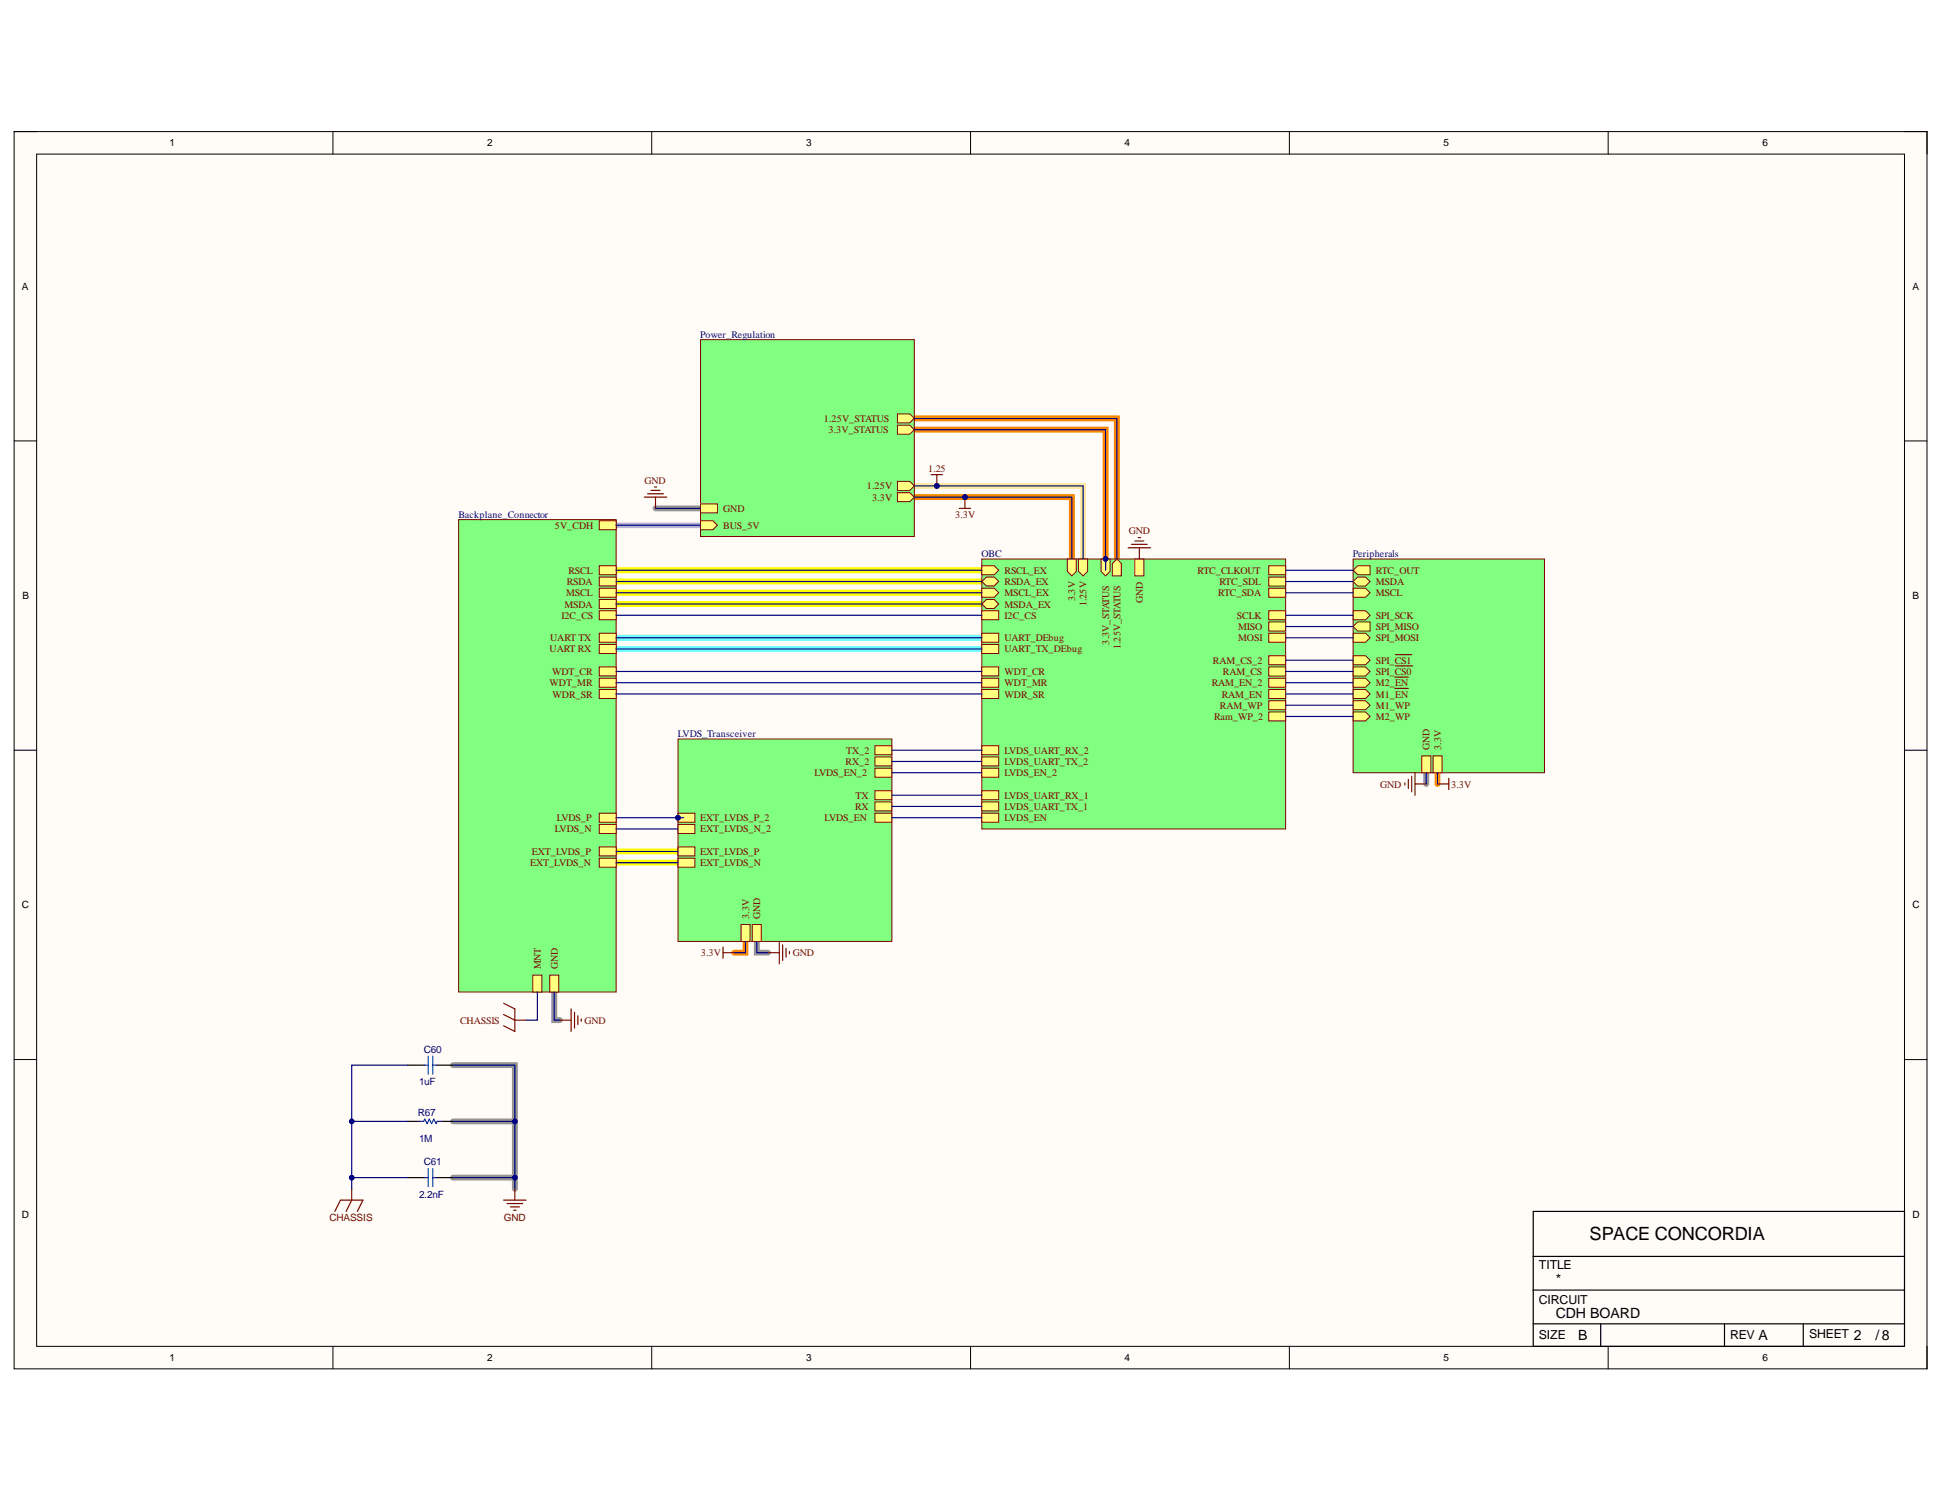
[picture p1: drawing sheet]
<svg xmlns="http://www.w3.org/2000/svg" width="279mm" height="216mm" viewBox="0 0 279 216" stroke-linecap="round" stroke-linejoin="round" font-family="sans-serif">
<defs><g id="words">
<text font-size="2.6" x="228.4" y="178.2">SPACE CONCORDIA</text>
<g font-size="2">
<text x="223.6" y="184.5">*</text>
<text x="223.6" y="189.4">CDH BOARD</text>
<text x="226.8" y="192.6">B</text>
<text x="252.7" y="192.6">A</text>
<text x="266.4" y="192.6">2</text>
<text x="269.6" y="192.6">/8</text>
</g>
<g font-size="1.8">
<text x="221.2" y="182.5">TITLE</text>
<text x="221.2" y="187.4">CIRCUIT</text>
<text x="221.2" y="192.5">SIZE</text>
<text x="248.7" y="192.5">REV</text>
<text x="260" y="192.4">SHEET</text>
</g>
<g font-size="1.4">
<text x="24.4" y="21.1">1</text>
<text x="70" y="21.1">2</text>
<text x="115.9" y="21.1">3</text>
<text x="161.6" y="21.1">4</text>
<text x="207.5" y="21.1">5</text>
<text x="253.3" y="21.1">6</text>
<text x="3.1" y="41.7">A</text>
<text x="274.9" y="41.7">A</text>
<text x="3.2" y="86.1">B</text>
<text x="274.9" y="86.1">B</text>
<text x="3.1" y="130.6">C</text>
<text x="274.9" y="130.6">C</text>
<text x="3.1" y="175">D</text>
<text x="274.9" y="175">D</text>
<text x="24.4" y="195.7">1</text>
<text x="70" y="195.7">2</text>
<text x="115.9" y="195.7">3</text>
<text x="161.6" y="195.7">4</text>
<text x="207.5" y="195.7">5</text>
<text x="253.3" y="195.7">6</text>
</g>
<g font-size="1.4" fill="#000080">
<text x="100.6" y="48.5">Power_Regulation</text>
<text x="65.9" y="74.4">Backplane_Connector</text>
<text x="141.1" y="80.1">OBC</text>
<text x="194.4" y="80.1">Peripherals</text>
<text x="97.4" y="105.9">LVDS_Transceiver</text>
<text x="60.9" y="151.4">C60</text>
<text x="60.1" y="160.4">R67</text>
<text x="60.2" y="156">1uF</text>
<text x="60.2" y="164.1">1M</text>
<text x="60.9" y="167.5">C61</text>
<text x="60.2" y="172.2">2.2nF</text>
</g>
<g font-size="1.4" fill="#800000">
<text x="118.4" y="60.6">1.25V_STATUS</text>
<text x="119.1" y="62.2">3.3V_STATUS</text>
<text x="92.6" y="69.5">GND</text>
<text x="124.6" y="70.3">1.25V</text>
<text x="125.3" y="72">3.3V</text>
<text x="133.4" y="67.9">1.25</text>
<text x="79.8" y="76">5V_CDH</text>
<text x="103.9" y="76">BUS_5V</text>
<text x="103.9" y="73.6">GND</text>
<text x="137.3" y="74.4">3.3V</text>
<text x="162.2" y="76.8">GND</text>
<text x="81.7" y="82.4">RSCL</text>
<text x="144.4" y="82.4">RSCL_EX</text>
<text x="172.1" y="82.4">RTC_CLKOUT</text>
<text x="197.7" y="82.4">RTC_OUT</text>
<text x="80.7" y="89">I2C_CS</text>
<text x="81.1" y="87.3">MSDA</text>
<text x="81.4" y="85.7">MSCL</text>
<text x="81.5" y="84">RSDA</text>
<text x="144.4" y="89">I2C_CS</text>
<text x="144.4" y="87.3">MSDA_EX</text>
<text x="144.4" y="85.7">MSCL_EX</text>
<text x="144.4" y="84">RSDA_EX</text>
<text x="154.5" y="86.4" transform="rotate(-90 154.5 86.4)">3.3V</text>
<text x="156.1" y="87.2" transform="rotate(-90 156.1 87.2)">1.25V</text>
<text x="164.3" y="86.7" transform="rotate(-90 164.3 86.7)">GND</text>
<text x="175.1" y="85.7">RTC_SDA</text>
<text x="175.2" y="84">RTC_SDL</text>
<text x="177.8" y="89">SCLK</text>
<text x="197.7" y="89">SPI_SCK</text>
<text x="197.7" y="84">MSDA</text>
<text x="197.7" y="85.7">MSCL</text>
<text x="79" y="93.8">UART RX</text>
<text x="79.1" y="92.2">UART TX</text>
<text x="144.4" y="92.2">UART_DEbug</text>
<text x="144.4" y="93.8">UART_TX_DEbug</text>
<text x="159.4" y="92.7" transform="rotate(-90 159.4 92.7)">3.3V_STATUS</text>
<text x="161" y="93.3" transform="rotate(-90 161 93.3)">1.25V_STATUS</text>
<text x="174.3" y="95.4">RAM_CS_2</text>
<text x="178" y="90.6">MISO</text>
<text x="178" y="92.2">MOSI</text>
<text x="197.7" y="90.6">SPI_MISO</text>
<text x="197.7" y="92.2">SPI_MOSI</text>
<text x="197.7" y="95.4">SPI_CS1</text>
<text x="79" y="98.7">WDT_MR</text>
<text x="79.3" y="97">WDT_CR</text>
<text x="79.4" y="100.3">WDR_SR</text>
<text x="144.4" y="98.7">WDT_MR</text>
<text x="144.4" y="97">WDT_CR</text>
<text x="144.4" y="100.3">WDR_SR</text>
<text x="174.1" y="98.7">RAM_EN_2</text>
<text x="175.3" y="101.9">RAM_WP</text>
<text x="175.6" y="100.3">RAM_EN</text>
<text x="175.8" y="97">RAM_CS</text>
<text x="197.7" y="97">SPI_CS0</text>
<text x="197.7" y="100.3">M1_EN</text>
<text x="197.7" y="101.9">M1_WP</text>
<text x="197.7" y="98.7">M2_EN</text>
<text x="174.5" y="103.5">Ram_WP_2</text>
<text x="197.7" y="103.5">M2_WP</text>
<text x="205.4" y="107.8" transform="rotate(-90 205.4 107.8)">GND</text>
<text x="207.1" y="107.8" transform="rotate(-90 207.1 107.8)">3.3V</text>
<text x="117.1" y="111.5">LVDS_EN_2</text>
<text x="121.5" y="109.9">RX_2</text>
<text x="121.6" y="108.3">TX_2</text>
<text x="144.4" y="108.3">LVDS_UART_RX_2</text>
<text x="144.4" y="109.9">LVDS_UART_TX_2</text>
<text x="144.4" y="111.5">LVDS_EN_2</text>
<text x="198.3" y="113.2">GND</text>
<text x="208.6" y="113.2">3.3V</text>
<text x="79.8" y="119.6">LVDS_N</text>
<text x="80" y="118">LVDS_P</text>
<text x="100.6" y="118">EXT_LVDS_P_2</text>
<text x="100.6" y="119.6">EXT_LVDS_N_2</text>
<text x="118.5" y="118">LVDS_EN</text>
<text x="122.9" y="116.4">RX</text>
<text x="123" y="114.8">TX</text>
<text x="144.4" y="114.8">LVDS_UART_RX_1</text>
<text x="144.4" y="116.4">LVDS_UART_TX_1</text>
<text x="144.4" y="118">LVDS_EN</text>
<text x="76.2" y="124.5">EXT_LVDS_N</text>
<text x="76.5" y="122.9">EXT_LVDS_P</text>
<text x="100.6" y="122.9">EXT_LVDS_P</text>
<text x="100.6" y="124.5">EXT_LVDS_N</text>
<text x="100.7" y="137.4">3.3V</text>
<text x="107.7" y="132.1" transform="rotate(-90 107.7 132.1)">3.3V</text>
<text x="109.3" y="132.1" transform="rotate(-90 109.3 132.1)">GND</text>
<text x="113.9" y="137.4">GND</text>
<text x="77.7" y="139.3" transform="rotate(-90 77.7 139.3)">MNT</text>
<text x="80.2" y="139.3" transform="rotate(-90 80.2 139.3)">GND</text>
<text x="66.1" y="147.1">CHASSIS</text>
<text x="84" y="147.1">GND</text>
<text x="47.4" y="175.5">CHASSIS</text>
<text x="72.4" y="175.5">GND</text>
</g>
</g></defs>
<path d="M2 18.9h275v177.9h-275z" fill-rule="evenodd" fill="#fffcf8"/>
<path d="M2 18.9h275v177.9h-275z" fill="none" stroke="#000" stroke-width=".14"/>
<path d="M5.3 22.1h268.4v171.4h-268.4z" fill-rule="evenodd" fill="#fffcf8"/>
<g fill="none" stroke="#000" stroke-width=".14">
<path d="M2 18.9h3.3M47.9 18.9v3.2M93.7 18.9v3.2M139.5 18.9v3.2M185.3 18.9v3.2M231.1 18.9v3.2M273.7 18.9h3.3v3.2M5.3 22.1h268.4v171.4h-268.4zM2 63.4h3.3M273.7 63.4h3.3M2 107.8h3.3M273.7 107.8h3.3"/>
<path d="M2 152.3h3.3M273.7 152.3h3.3M47.9 193.5v3.3M93.7 193.5v3.3M139.5 193.5v3.3M185.3 193.5v3.3M231.1 193.5v3.3M277 193.5v3.3"/>
</g>
<path d="M94.2 73.1h6.5M205 111.1v1.6M108.8 135.3v1.6h1.6M65.1 153.1h8.9v8.1M79.7 142.6v4h.8M65.1 161.2h8.9v9.7M65.1 169.3h8.9" fill="none" stroke="#999" stroke-width=".85"/>
<path d="M88.6 82h52.5M88.6 83.6h52.5M88.6 85.2h52.5M88.6 86.8h52.5M88.6 124h8.8M88.6 122.4h8.8" fill="none" stroke="#ff0" stroke-width=".85"/>
<path d="M88.6 91.7h52.5M88.6 93.3h52.5" fill="none" stroke="#6effff" stroke-width=".85"/>
<path d="M88.6 75.5h12.1" fill="none" stroke="#ff6eff" stroke-width=".85"/>
<path d="M131.4 71.5h22.7v8.9M206.6 111.1v1.6M107.2 135.3v1.6h-1.7" fill="none" stroke="#f90" stroke-width=".85"/>
<path d="M131.4 69.8h24.3v10.6" fill="none" stroke="#ffe599" stroke-width=".85"/>
<path d="M131.4 61.8h27.5v20.2M131.4 60.1h29.1v20.3" fill="none" stroke="#fd8300" stroke-width=".85"/>
<path d="M220.4 174.1h53.3v19.4h-53.3zM220.4 180.6h53.3M220.4 185.4h53.3M220.4 190.3h53.3M230.1 190.3v3.2M247.9 190.3v3.2M259.2 190.3v3.2" fill="none" stroke="#000" stroke-width=".17"/>
<path d="M65.9 74.7h22.7v67.9h-22.7z" fill-rule="evenodd" fill="#80ff80"/>
<path d="M65.9 74.7h22.7v67.9h-22.7z" fill="none" stroke="#800000" stroke-width=".14"/>
<path d="M86.1 91h2.5v1.3h-2.5z" fill-rule="evenodd" fill="#ffff80"/>
<path d="M86.1 91h2.5v1.3h-2.5z" fill="none" stroke="#800000" stroke-width=".14"/>
<path d="M86.1 92.6h2.5v1.3h-2.5z" fill-rule="evenodd" fill="#ffff80"/>
<path d="M86.1 92.6h2.5v1.3h-2.5z" fill="none" stroke="#800000" stroke-width=".14"/>
<path d="M79 140.2h1.3v2.4h-1.3z" fill-rule="evenodd" fill="#ffff80"/>
<path d="M79 140.2h1.3v2.4h-1.3z" fill="none" stroke="#800000" stroke-width=".14"/>
<path d="M86.1 74.9h2.5v1.3h-2.5z" fill-rule="evenodd" fill="#ffff80"/>
<path d="M86.1 74.9h2.5v1.3h-2.5z" fill="none" stroke="#800000" stroke-width=".14"/>
<path d="M86.1 116.9h2.5v1.3h-2.5z" fill-rule="evenodd" fill="#ffff80"/>
<path d="M86.1 116.9h2.5v1.3h-2.5z" fill="none" stroke="#800000" stroke-width=".14"/>
<path d="M86.1 118.5h2.5v1.3h-2.5z" fill-rule="evenodd" fill="#ffff80"/>
<path d="M86.1 118.5h2.5v1.3h-2.5z" fill="none" stroke="#800000" stroke-width=".14"/>
<path d="M86.1 86.2h2.5v1.3h-2.5z" fill-rule="evenodd" fill="#ffff80"/>
<path d="M86.1 86.2h2.5v1.3h-2.5z" fill="none" stroke="#800000" stroke-width=".14"/>
<path d="M86.1 84.6h2.5v1.2h-2.5z" fill-rule="evenodd" fill="#ffff80"/>
<path d="M86.1 84.6h2.5v1.2h-2.5z" fill="none" stroke="#800000" stroke-width=".14"/>
<path d="M86.1 81.3h2.5v1.3h-2.5z" fill-rule="evenodd" fill="#ffff80"/>
<path d="M86.1 81.3h2.5v1.3h-2.5z" fill="none" stroke="#800000" stroke-width=".14"/>
<path d="M86.1 82.9h2.5v1.3h-2.5z" fill-rule="evenodd" fill="#ffff80"/>
<path d="M86.1 82.9h2.5v1.3h-2.5z" fill="none" stroke="#800000" stroke-width=".14"/>
<path d="M86.1 121.7h2.5v1.3h-2.5z" fill-rule="evenodd" fill="#ffff80"/>
<path d="M86.1 121.7h2.5v1.3h-2.5z" fill="none" stroke="#800000" stroke-width=".14"/>
<path d="M86.1 123.4h2.5v1.2h-2.5z" fill-rule="evenodd" fill="#ffff80"/>
<path d="M86.1 123.4h2.5v1.2h-2.5z" fill="none" stroke="#800000" stroke-width=".14"/>
<path d="M76.6 140.2h1.3v2.4h-1.3z" fill-rule="evenodd" fill="#ffff80"/>
<path d="M76.6 140.2h1.3v2.4h-1.3z" fill="none" stroke="#800000" stroke-width=".14"/>
<path d="M86.1 87.8h2.5v1.3h-2.5z" fill-rule="evenodd" fill="#ffff80"/>
<path d="M86.1 87.8h2.5v1.3h-2.5z" fill="none" stroke="#800000" stroke-width=".14"/>
<path d="M86.1 95.9h2.5v1.3h-2.5z" fill-rule="evenodd" fill="#ffff80"/>
<path d="M86.1 95.9h2.5v1.3h-2.5z" fill="none" stroke="#800000" stroke-width=".14"/>
<path d="M86.1 97.5h2.5v1.3h-2.5z" fill-rule="evenodd" fill="#ffff80"/>
<path d="M86.1 97.5h2.5v1.3h-2.5z" fill="none" stroke="#800000" stroke-width=".14"/>
<path d="M86.1 99.1h2.5v1.3h-2.5z" fill-rule="evenodd" fill="#ffff80"/>
<path d="M86.1 99.1h2.5v1.3h-2.5z" fill="none" stroke="#800000" stroke-width=".14"/>
<path d="M100.7 48.8h30.7v28.3h-30.7z" fill-rule="evenodd" fill="#80ff80"/>
<path d="M100.7 48.8h30.7v28.3h-30.7z" fill="none" stroke="#800000" stroke-width=".14"/>
<path d="M129 70.8h1.8l.6 .7-.6 .6h-1.8z" fill-rule="evenodd" fill="#ffff80"/>
<path d="M129 70.8h1.8l.6 .7-.6 .6h-1.8z" fill="none" stroke="#800000" stroke-width=".14"/>
<path d="M129 69.2h1.8l.6 .6-.6 .7h-1.8z" fill-rule="evenodd" fill="#ffff80"/>
<path d="M129 69.2h1.8l.6 .6-.6 .7h-1.8z" fill="none" stroke="#800000" stroke-width=".14"/>
<path d="M100.7 74.9h1.8l.6 .6-.6 .7h-1.8z" fill-rule="evenodd" fill="#ffff80"/>
<path d="M100.7 74.9h1.8l.6 .6-.6 .7h-1.8z" fill="none" stroke="#800000" stroke-width=".14"/>
<path d="M129 59.5h1.8l.6 .6-.6 .7h-1.8z" fill-rule="evenodd" fill="#ffff80"/>
<path d="M129 59.5h1.8l.6 .6-.6 .7h-1.8z" fill="none" stroke="#800000" stroke-width=".14"/>
<path d="M129 61.1h1.8l.6 .7-.6 .6h-1.8z" fill-rule="evenodd" fill="#ffff80"/>
<path d="M129 61.1h1.8l.6 .7-.6 .6h-1.8z" fill="none" stroke="#800000" stroke-width=".14"/>
<path d="M100.7 72.4h2.4v1.3h-2.4z" fill-rule="evenodd" fill="#ffff80"/>
<path d="M100.7 72.4h2.4v1.3h-2.4z" fill="none" stroke="#800000" stroke-width=".14"/>
<path d="M141.1 80.4h43.7v38.8h-43.7z" fill-rule="evenodd" fill="#80ff80"/>
<path d="M141.1 80.4h43.7v38.8h-43.7z" fill="none" stroke="#800000" stroke-width=".14"/>
<circle cx="158.9" cy="80.4" r=".32" fill="#000080"/>
<circle cx="158.9" cy="80.4" r=".32" fill="none" stroke="#000080" stroke-width=".14"/>
<path d="M153.4 80.4h1.3v1.7l-.6 .7-.7-.7z" fill-rule="evenodd" fill="#ffff80"/>
<path d="M153.4 80.4h1.3v1.7l-.6 .7-.7-.7z" fill="none" stroke="#800000" stroke-width=".14"/>
<path d="M158.3 80.4h1.2v1.7l-.6 .7-.6-.7z" fill-rule="evenodd" fill="#ffff80"/>
<path d="M158.3 80.4h1.2v1.7l-.6 .7-.6-.7z" fill="none" stroke="#800000" stroke-width=".14"/>
<circle cx="158.9" cy="80.4" r=".32" fill="#000080"/>
<circle cx="158.9" cy="80.4" r=".32" fill="none" stroke="#000080" stroke-width=".14"/>
<path d="M155 80.4h1.3v1.7l-.6 .7-.7-.7z" fill-rule="evenodd" fill="#ffff80"/>
<path d="M155 80.4h1.3v1.7l-.6 .7-.7-.7z" fill="none" stroke="#800000" stroke-width=".14"/>
<path d="M159.9 81l.6-.6 .7 .6v1.8h-1.3z" fill-rule="evenodd" fill="#ffff80"/>
<path d="M159.9 81l.6-.6 .7 .6v1.8h-1.3z" fill="none" stroke="#800000" stroke-width=".14"/>
<path d="M182.4 81.3h2.4v1.3h-2.4z" fill-rule="evenodd" fill="#ffff80"/>
<path d="M182.4 81.3h2.4v1.3h-2.4z" fill="none" stroke="#800000" stroke-width=".14"/>
<path d="M141.1 113.7h2.4v1.3h-2.4z" fill-rule="evenodd" fill="#ffff80"/>
<path d="M141.1 113.7h2.4v1.3h-2.4z" fill="none" stroke="#800000" stroke-width=".14"/>
<path d="M141.1 115.3h2.4v1.3h-2.4z" fill-rule="evenodd" fill="#ffff80"/>
<path d="M141.1 115.3h2.4v1.3h-2.4z" fill="none" stroke="#800000" stroke-width=".14"/>
<path d="M141.1 91h2.4v1.3h-2.4z" fill-rule="evenodd" fill="#ffff80"/>
<path d="M141.1 91h2.4v1.3h-2.4z" fill="none" stroke="#800000" stroke-width=".14"/>
<path d="M141.1 92.6h2.4v1.3h-2.4z" fill-rule="evenodd" fill="#ffff80"/>
<path d="M141.1 92.6h2.4v1.3h-2.4z" fill="none" stroke="#800000" stroke-width=".14"/>
<path d="M182.4 100.7h2.4v1.3h-2.4z" fill-rule="evenodd" fill="#ffff80"/>
<path d="M182.4 100.7h2.4v1.3h-2.4z" fill="none" stroke="#800000" stroke-width=".14"/>
<path d="M182.4 95.9h2.4v1.3h-2.4z" fill-rule="evenodd" fill="#ffff80"/>
<path d="M182.4 95.9h2.4v1.3h-2.4z" fill="none" stroke="#800000" stroke-width=".14"/>
<path d="M182.4 89.4h2.4v1.3h-2.4z" fill-rule="evenodd" fill="#ffff80"/>
<path d="M182.4 89.4h2.4v1.3h-2.4z" fill="none" stroke="#800000" stroke-width=".14"/>
<path d="M182.4 91h2.4v1.3h-2.4z" fill-rule="evenodd" fill="#ffff80"/>
<path d="M182.4 91h2.4v1.3h-2.4z" fill="none" stroke="#800000" stroke-width=".14"/>
<path d="M182.4 87.8h2.4v1.3h-2.4z" fill-rule="evenodd" fill="#ffff80"/>
<path d="M182.4 87.8h2.4v1.3h-2.4z" fill="none" stroke="#800000" stroke-width=".14"/>
<path d="M163.1 80.4h1.3v2.4h-1.3z" fill-rule="evenodd" fill="#ffff80"/>
<path d="M163.1 80.4h1.3v2.4h-1.3z" fill="none" stroke="#800000" stroke-width=".14"/>
<path d="M182.4 99.1h2.4v1.3h-2.4z" fill-rule="evenodd" fill="#ffff80"/>
<path d="M182.4 99.1h2.4v1.3h-2.4z" fill="none" stroke="#800000" stroke-width=".14"/>
<path d="M141.1 87.8h2.4v1.3h-2.4z" fill-rule="evenodd" fill="#ffff80"/>
<path d="M141.1 87.8h2.4v1.3h-2.4z" fill="none" stroke="#800000" stroke-width=".14"/>
<path d="M141.1 97.5h2.4v1.3h-2.4z" fill-rule="evenodd" fill="#ffff80"/>
<path d="M141.1 97.5h2.4v1.3h-2.4z" fill="none" stroke="#800000" stroke-width=".14"/>
<path d="M141.1 95.9h2.4v1.3h-2.4z" fill-rule="evenodd" fill="#ffff80"/>
<path d="M141.1 95.9h2.4v1.3h-2.4z" fill="none" stroke="#800000" stroke-width=".14"/>
<path d="M141.1 99.1h2.4v1.3h-2.4z" fill-rule="evenodd" fill="#ffff80"/>
<path d="M141.1 99.1h2.4v1.3h-2.4z" fill="none" stroke="#800000" stroke-width=".14"/>
<path d="M182.4 94.3h2.4v1.3h-2.4z" fill-rule="evenodd" fill="#ffff80"/>
<path d="M182.4 94.3h2.4v1.3h-2.4z" fill="none" stroke="#800000" stroke-width=".14"/>
<path d="M182.4 97.5h2.4v1.3h-2.4z" fill-rule="evenodd" fill="#ffff80"/>
<path d="M182.4 97.5h2.4v1.3h-2.4z" fill="none" stroke="#800000" stroke-width=".14"/>
<path d="M141.1 86.8l.7-.6h1.1l.6 .6-.6 .7h-1.1z" fill-rule="evenodd" fill="#ffff80"/>
<path d="M141.1 86.8l.7-.6h1.1l.6 .6-.6 .7h-1.1z" fill="none" stroke="#800000" stroke-width=".14"/>
<path d="M141.1 84.6h1.8l.6 .6-.6 .6h-1.8z" fill-rule="evenodd" fill="#ffff80"/>
<path d="M141.1 84.6h1.8l.6 .6-.6 .6h-1.8z" fill="none" stroke="#800000" stroke-width=".14"/>
<path d="M141.1 83.6l.7-.7h1.1l.6 .7-.6 .6h-1.1z" fill-rule="evenodd" fill="#ffff80"/>
<path d="M141.1 83.6l.7-.7h1.1l.6 .7-.6 .6h-1.1z" fill="none" stroke="#800000" stroke-width=".14"/>
<path d="M141.1 81.3h1.8l.6 .7-.6 .6h-1.8z" fill-rule="evenodd" fill="#ffff80"/>
<path d="M141.1 81.3h1.8l.6 .7-.6 .6h-1.8z" fill="none" stroke="#800000" stroke-width=".14"/>
<path d="M141.1 107.2h2.4v1.3h-2.4z" fill-rule="evenodd" fill="#ffff80"/>
<path d="M141.1 107.2h2.4v1.3h-2.4z" fill="none" stroke="#800000" stroke-width=".14"/>
<path d="M141.1 108.8h2.4v1.3h-2.4z" fill-rule="evenodd" fill="#ffff80"/>
<path d="M141.1 108.8h2.4v1.3h-2.4z" fill="none" stroke="#800000" stroke-width=".14"/>
<path d="M141.1 116.9h2.4v1.3h-2.4z" fill-rule="evenodd" fill="#ffff80"/>
<path d="M141.1 116.9h2.4v1.3h-2.4z" fill="none" stroke="#800000" stroke-width=".14"/>
<path d="M141.1 110.4h2.4v1.3h-2.4z" fill-rule="evenodd" fill="#ffff80"/>
<path d="M141.1 110.4h2.4v1.3h-2.4z" fill="none" stroke="#800000" stroke-width=".14"/>
<path d="M182.4 102.3h2.4v1.3h-2.4z" fill-rule="evenodd" fill="#ffff80"/>
<path d="M182.4 102.3h2.4v1.3h-2.4z" fill="none" stroke="#800000" stroke-width=".14"/>
<path d="M182.4 84.6h2.4v1.3h-2.4z" fill-rule="evenodd" fill="#ffff80"/>
<path d="M182.4 84.6h2.4v1.3h-2.4z" fill="none" stroke="#800000" stroke-width=".14"/>
<path d="M182.4 82.9h2.4v1.3h-2.4z" fill-rule="evenodd" fill="#ffff80"/>
<path d="M182.4 82.9h2.4v1.3h-2.4z" fill="none" stroke="#800000" stroke-width=".14"/>
<path d="M194.5 80.4h27.5v30.7h-27.5z" fill-rule="evenodd" fill="#80ff80"/>
<path d="M194.5 80.4h27.5v30.7h-27.5z" fill="none" stroke="#800000" stroke-width=".14"/>
<path d="M194.5 82l.6-.7h1.8v1.3h-1.8z" fill-rule="evenodd" fill="#ffff80"/>
<path d="M194.5 82l.6-.7h1.8v1.3h-1.8z" fill="none" stroke="#800000" stroke-width=".14"/>
<path d="M194.5 87.8h1.8l.6 .6-.6 .7h-1.8z" fill-rule="evenodd" fill="#ffff80"/>
<path d="M194.5 87.8h1.8l.6 .6-.6 .7h-1.8z" fill="none" stroke="#800000" stroke-width=".14"/>
<path d="M195.1 89.4h1.8v1.3h-1.8l-.6-.6z" fill-rule="evenodd" fill="#ffff80"/>
<path d="M195.1 89.4h1.8v1.3h-1.8l-.6-.6z" fill="none" stroke="#800000" stroke-width=".14"/>
<path d="M194.5 91h1.8l.6 .7-.6 .6h-1.8z" fill-rule="evenodd" fill="#ffff80"/>
<path d="M194.5 91h1.8l.6 .7-.6 .6h-1.8z" fill="none" stroke="#800000" stroke-width=".14"/>
<path d="M194.5 95.9h1.8l.6 .6-.6 .7h-1.8z" fill-rule="evenodd" fill="#ffff80"/>
<path d="M194.5 95.9h1.8l.6 .6-.6 .7h-1.8z" fill="none" stroke="#800000" stroke-width=".14"/>
<path d="M200.6 95.7h2.4" fill="none" stroke="#800000" stroke-width=".17"/>
<path d="M194.5 94.3h1.8l.6 .6-.6 .7h-1.8z" fill-rule="evenodd" fill="#ffff80"/>
<path d="M194.5 94.3h1.8l.6 .6-.6 .7h-1.8z" fill="none" stroke="#800000" stroke-width=".14"/>
<path d="M200.6 94.1h2.3" fill="none" stroke="#800000" stroke-width=".17"/>
<path d="M194.5 99.1h1.8l.6 .7-.6 .6h-1.8z" fill-rule="evenodd" fill="#ffff80"/>
<path d="M194.5 99.1h1.8l.6 .7-.6 .6h-1.8z" fill="none" stroke="#800000" stroke-width=".14"/>
<path d="M200.5 98.9h1.9" fill="none" stroke="#800000" stroke-width=".17"/>
<path d="M194.5 100.7h1.8l.6 .7-.6 .6h-1.8z" fill-rule="evenodd" fill="#ffff80"/>
<path d="M194.5 100.7h1.8l.6 .7-.6 .6h-1.8z" fill="none" stroke="#800000" stroke-width=".14"/>
<path d="M194.5 97.5h1.8l.6 .6-.6 .7h-1.8z" fill-rule="evenodd" fill="#ffff80"/>
<path d="M194.5 97.5h1.8l.6 .6-.6 .7h-1.8z" fill="none" stroke="#800000" stroke-width=".14"/>
<path d="M200.5 97.3h1.9" fill="none" stroke="#800000" stroke-width=".17"/>
<path d="M194.5 102.3h1.8l.6 .7-.6 .6h-1.8z" fill-rule="evenodd" fill="#ffff80"/>
<path d="M194.5 102.3h1.8l.6 .7-.6 .6h-1.8z" fill="none" stroke="#800000" stroke-width=".14"/>
<path d="M194.5 83.6l.6-.7h1.2l.6 .7-.6 .6h-1.2z" fill-rule="evenodd" fill="#ffff80"/>
<path d="M194.5 83.6l.6-.7h1.2l.6 .7-.6 .6h-1.2z" fill="none" stroke="#800000" stroke-width=".14"/>
<path d="M194.5 84.6h1.8l.6 .6-.6 .7h-1.8z" fill-rule="evenodd" fill="#ffff80"/>
<path d="M194.5 84.6h1.8l.6 .6-.6 .7h-1.8z" fill="none" stroke="#800000" stroke-width=".14"/>
<path d="M204.3 108.7h1.3v2.4h-1.3z" fill-rule="evenodd" fill="#ffff80"/>
<path d="M204.3 108.7h1.3v2.4h-1.3z" fill="none" stroke="#800000" stroke-width=".14"/>
<path d="M206 108.7h1.3v2.4h-1.3z" fill-rule="evenodd" fill="#ffff80"/>
<path d="M206 108.7h1.3v2.4h-1.3z" fill="none" stroke="#800000" stroke-width=".14"/>
<path d="M97.4 106.2h30.8v29.1h-30.8z" fill-rule="evenodd" fill="#80ff80"/>
<path d="M97.4 106.2h30.8v29.1h-30.8z" fill="none" stroke="#800000" stroke-width=".14"/>
<circle cx="97.4" cy="117.5" r=".32" fill="#000080"/>
<circle cx="97.4" cy="117.5" r=".32" fill="none" stroke="#000080" stroke-width=".14"/>
<path d="M125.7 115.3h2.5v1.3h-2.5z" fill-rule="evenodd" fill="#ffff80"/>
<path d="M125.7 115.3h2.5v1.3h-2.5z" fill="none" stroke="#800000" stroke-width=".14"/>
<path d="M106.5 132.9h1.3v2.4h-1.3z" fill-rule="evenodd" fill="#ffff80"/>
<path d="M106.5 132.9h1.3v2.4h-1.3z" fill="none" stroke="#800000" stroke-width=".14"/>
<path d="M125.7 113.7h2.5v1.3h-2.5z" fill-rule="evenodd" fill="#ffff80"/>
<path d="M125.7 113.7h2.5v1.3h-2.5z" fill="none" stroke="#800000" stroke-width=".14"/>
<path d="M125.7 116.9h2.5v1.3h-2.5z" fill-rule="evenodd" fill="#ffff80"/>
<path d="M125.7 116.9h2.5v1.3h-2.5z" fill="none" stroke="#800000" stroke-width=".14"/>
<path d="M97.4 121.7h2.5v1.3h-2.5z" fill-rule="evenodd" fill="#ffff80"/>
<path d="M97.4 121.7h2.5v1.3h-2.5z" fill="none" stroke="#800000" stroke-width=".14"/>
<path d="M97.4 123.4h2.5v1.2h-2.5z" fill-rule="evenodd" fill="#ffff80"/>
<path d="M97.4 123.4h2.5v1.2h-2.5z" fill="none" stroke="#800000" stroke-width=".14"/>
<path d="M125.7 108.8h2.5v1.3h-2.5z" fill-rule="evenodd" fill="#ffff80"/>
<path d="M125.7 108.8h2.5v1.3h-2.5z" fill="none" stroke="#800000" stroke-width=".14"/>
<path d="M125.7 107.2h2.5v1.3h-2.5z" fill-rule="evenodd" fill="#ffff80"/>
<path d="M125.7 107.2h2.5v1.3h-2.5z" fill="none" stroke="#800000" stroke-width=".14"/>
<path d="M125.7 110.4h2.5v1.3h-2.5z" fill-rule="evenodd" fill="#ffff80"/>
<path d="M125.7 110.4h2.5v1.3h-2.5z" fill="none" stroke="#800000" stroke-width=".14"/>
<path d="M97.4 116.9h2.5v1.3h-2.5z" fill-rule="evenodd" fill="#ffff80"/>
<path d="M97.4 116.9h2.5v1.3h-2.5z" fill="none" stroke="#800000" stroke-width=".14"/>
<circle cx="97.4" cy="117.5" r=".32" fill="#000080"/>
<circle cx="97.4" cy="117.5" r=".32" fill="none" stroke="#000080" stroke-width=".14"/>
<path d="M97.4 118.5h2.5v1.3h-2.5z" fill-rule="evenodd" fill="#ffff80"/>
<path d="M97.4 118.5h2.5v1.3h-2.5z" fill="none" stroke="#800000" stroke-width=".14"/>
<path d="M108.1 132.9h1.3v2.4h-1.3z" fill-rule="evenodd" fill="#ffff80"/>
<path d="M108.1 132.9h1.3v2.4h-1.3z" fill="none" stroke="#800000" stroke-width=".14"/>
<g fill="none" stroke="#800000" stroke-width=".17">
<path d="M92.6 71.5h3.2M93.1 71h2.2M93.6 70.5h1.3M94.1 70h.3M94.2 71.5v1.6M137.9 73.1h1.6M138.7 71.5v1.6M72.4 144.2l1.6 .8v3.3l-1.6-.9M72.4 145.8l1.6 .8h1.6M80.5 146.6h1.6M82.1 145v3.3M82.6 145.5v2.3"/>
<path d="M83.1 146v1.3M83.5 146.5v.3M48.1 174.1l.8-1.6h3.3l-.8 1.6M50.5 170.9v1.6l-.8 1.6M72.4 172.5h3.2M72.9 173h2.2M73.4 173.5h1.3M73.8 174h.4M74 170.9v1.6"/>
</g>
<path d="M58.6 153.1h2.5M62.7 153.1h2.4M58.6 161.2h1.7M58.6 169.3h2.5M62.7 169.3h2.4M63.5 161.2h1.6" fill="none" stroke="#000" stroke-width=".17"/>
<path d="M61.1 153.1h.4M61.5 151.8v2.6M62.2 151.8v2.6M62.2 153.1h.5M60.3 161.2h.6l.2-.3 .3 .6 .3-.6 .3 .6 .4-.6 .3 .6 .1-.3h.7M61.1 169.3h.4M61.5 168v2.6M62.2 168v2.6M62.2 169.3h.5" fill="none" stroke="#00f" stroke-width=".17"/>
<circle cx="138.7" cy="71.5" r=".32" fill="#000080"/>
<circle cx="138.7" cy="71.5" r=".32" fill="none" stroke="#000080" stroke-width=".14"/>
<path d="M133.8 68.2h1.6M134.6 68.2v1.6" fill="none" stroke="#800000" stroke-width=".17"/>
<circle cx="134.6" cy="69.8" r=".32" fill="#000080"/>
<circle cx="134.6" cy="69.8" r=".32" fill="none" stroke="#000080" stroke-width=".14"/>
<g fill="none" stroke="#800000" stroke-width=".17">
<path d="M162.1 78.7h3.3M162.6 78.2h2.3M163.1 77.8h1.3M163.6 77.3h.3M163.8 78.7v1.7M201.9 112.5v.3M202.4 112v1.3M202.9 111.6v2.2M203.4 111.1v3.2M203.4 112.7h1.6M206.6 112.7h1.6M208.2 111.9v1.6"/>
<path d="M103.9 136.9h1.6M103.9 136.1v1.6M110.4 136.9h1.6M112 135.3v3.3M112.5 135.8v2.3M113 136.3v1.3M113.5 136.8v.3"/>
</g>
<path d="M58.6 169.3h-8.1v1.6" fill="none" stroke="#000080" stroke-width=".17"/>
<circle cx="50.5" cy="169.3" r=".32" fill="#000080"/>
<circle cx="50.5" cy="169.3" r=".32" fill="none" stroke="#000080" stroke-width=".14"/>
<path d="M58.6 161.2h-8.1v8.1" fill="none" stroke="#000080" stroke-width=".17"/>
<circle cx="50.5" cy="161.2" r=".32" fill="#000080"/>
<circle cx="50.5" cy="161.2" r=".32" fill="none" stroke="#000080" stroke-width=".14"/>
<circle cx="50.5" cy="169.3" r=".32" fill="#000080"/>
<circle cx="50.5" cy="169.3" r=".32" fill="none" stroke="#000080" stroke-width=".14"/>
<path d="M65.1 169.3h8.9" fill="none" stroke="#000080" stroke-width=".17"/>
<circle cx="74" cy="169.3" r=".32" fill="#000080"/>
<circle cx="74" cy="169.3" r=".32" fill="none" stroke="#000080" stroke-width=".14"/>
<path d="M58.6 153.1h-8.1v8.1" fill="none" stroke="#000080" stroke-width=".17"/>
<circle cx="50.5" cy="161.2" r=".32" fill="#000080"/>
<circle cx="50.5" cy="161.2" r=".32" fill="none" stroke="#000080" stroke-width=".14"/>
<path d="M65.1 153.1h8.9v8.1" fill="none" stroke="#000080" stroke-width=".17"/>
<circle cx="74" cy="161.2" r=".32" fill="#000080"/>
<circle cx="74" cy="161.2" r=".32" fill="none" stroke="#000080" stroke-width=".14"/>
<g fill="none" stroke="#000080" stroke-width=".17">
<path d="M184.8 83.6h9.7M184.8 85.2h9.7M184.8 88.4h9.7M184.8 90.1h9.7M184.8 91.7h9.7M184.8 94.9h9.7M184.8 96.5h9.7M184.8 98.1h9.7M184.8 99.8h9.7M184.8 82h9.7M88.6 117.5h9.7M128.2 107.8h12.9"/>
<path d="M128.2 109.5h12.9M128.2 111.1h12.9M128.2 114.3h12.9M128.2 115.9h12.9M128.2 117.5h12.9M184.8 101.4h9.7M184.8 103h9.7M88.6 124h8.8"/>
</g>
<circle cx="97.4" cy="117.5" r=".32" fill="#000080"/>
<circle cx="97.4" cy="117.5" r=".32" fill="none" stroke="#000080" stroke-width=".14"/>
<g fill="none" stroke="#000080" stroke-width=".17">
<path d="M88.6 75.5h12.1M94.2 73.1h6.5M131.4 71.5h7.3M88.6 82h52.5M88.6 83.6h52.5M88.6 85.2h52.5M88.6 88.4h52.5M88.6 86.8h52.5M88.6 91.7h52.5M88.6 93.3h52.5M88.6 96.5h52.5M88.6 98.1h52.5"/>
<path d="M88.6 99.8h52.5M88.6 119.2h8.8M88.6 122.4h8.8M77.2 142.6v4h-1.6M79.7 142.6v4h.8"/>
</g>
<circle cx="138.7" cy="71.5" r=".32" fill="#000080"/>
<circle cx="138.7" cy="71.5" r=".32" fill="none" stroke="#000080" stroke-width=".14"/>
<path d="M131.4 69.8h3.2" fill="none" stroke="#000080" stroke-width=".17"/>
<circle cx="134.6" cy="69.8" r=".32" fill="#000080"/>
<circle cx="134.6" cy="69.8" r=".32" fill="none" stroke="#000080" stroke-width=".14"/>
<path d="M138.7 71.5h15.4v8.9" fill="none" stroke="#000080" stroke-width=".17"/>
<circle cx="138.7" cy="71.5" r=".32" fill="#000080"/>
<circle cx="138.7" cy="71.5" r=".32" fill="none" stroke="#000080" stroke-width=".14"/>
<path d="M134.6 69.8h21.1v10.6" fill="none" stroke="#000080" stroke-width=".17"/>
<circle cx="134.6" cy="69.8" r=".32" fill="#000080"/>
<circle cx="134.6" cy="69.8" r=".32" fill="none" stroke="#000080" stroke-width=".14"/>
<path d="M131.4 61.8h27.5v20.2" fill="none" stroke="#000080" stroke-width=".17"/>
<circle cx="158.9" cy="80.4" r=".32" fill="#000080"/>
<circle cx="158.9" cy="80.4" r=".32" fill="none" stroke="#000080" stroke-width=".14"/>
<path d="M131.4 60.1h29.1v20.3M205 111.1v1.6M206.6 111.1v1.6M107.2 135.3v1.6h-1.7M108.8 135.3v1.6h1.6M65.1 161.2h8.9v9.7" fill="none" stroke="#000080" stroke-width=".17"/>
<circle cx="74" cy="161.2" r=".32" fill="#000080"/>
<circle cx="74" cy="161.2" r=".32" fill="none" stroke="#000080" stroke-width=".14"/>
<circle cx="74" cy="169.3" r=".32" fill="#000080"/>
<circle cx="74" cy="169.3" r=".32" fill="none" stroke="#000080" stroke-width=".14"/>
<use href="#words"/>
</svg>
